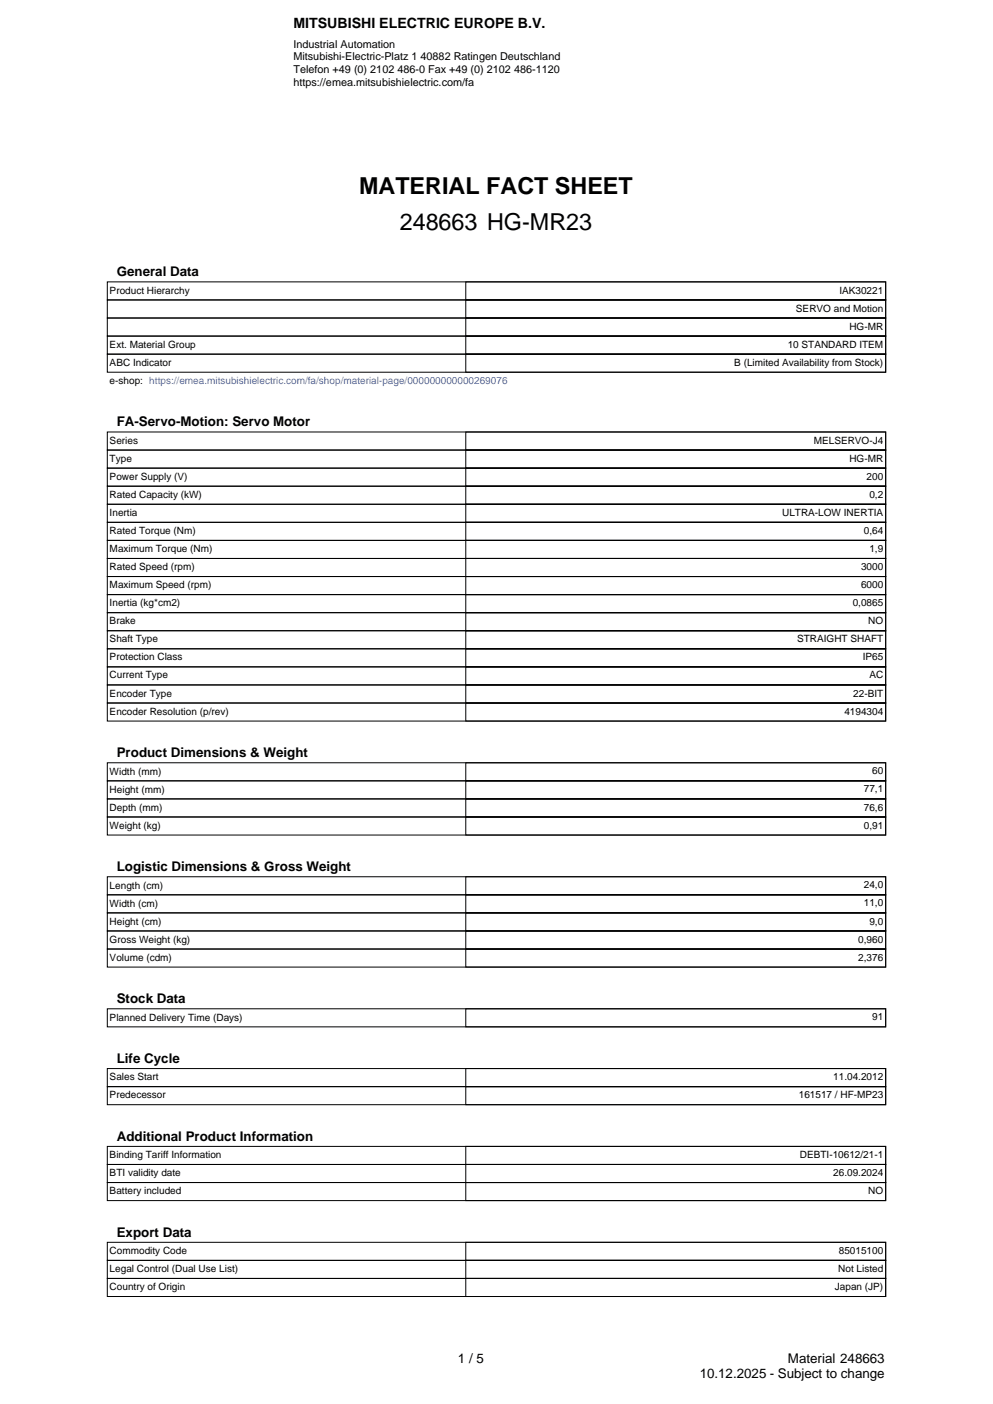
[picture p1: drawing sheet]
<svg xmlns="http://www.w3.org/2000/svg" width="210mm" height="297mm" viewBox="0 0 210 297" stroke-linecap="round" stroke-linejoin="round" font-family="sans-serif">
<defs><g id="words">
<g font-size="4.9">
<text x="75.9" y="41">MATERIAL FACT SHEET</text>
<text x="84.5" y="48.6">248663 HG-MR23</text>
</g>
<text font-size="3" x="62.1" y="6">MITSUBISHI ELECTRIC EUROPE B.V.</text>
<g font-size="2.8">
<text x="24.7" y="58.4">General Data</text>
<text x="24.7" y="90.2">FA-Servo-Motion: Servo Motor</text>
<text x="24.7" y="160.2">Product Dimensions &amp; Weight</text>
<text x="24.7" y="184.3">Logistic Dimensions &amp; Gross Weight</text>
<text x="24.7" y="212.2">Stock Data</text>
<text x="24.7" y="224.9">Life Cycle</text>
<text x="24.7" y="241.3">Additional Product Information</text>
<text x="24.7" y="261.6">Export Data</text>
<text x="96.8" y="288.3">1 / 5</text>
<text x="148" y="291.4">10.12.2025 - Subject to change</text>
<text x="166.6" y="288.3">Material 248663</text>
</g>
<g font-size="2.3">
<text x="62.1" y="10">Industrial Automation</text>
<text x="62.1" y="12.7">Mitsubishi-Electric-Platz 1 40882 Ratingen Deutschland</text>
<text x="62.1" y="15.4">Telefon +49 (0) 2102 486-0 Fax +49 (0) 2102 486-1120</text>
<text x="62.1" y="18.1">https://emea.mitsubishielectric.com/fa</text>
</g>
<g font-size="2.1">
<text x="23.2" y="62.1">Product Hierarchy</text>
<text x="168.3" y="65.9">SERVO and Motion</text>
<text x="177.5" y="62.1">IAK30221</text>
<text x="179.6" y="69.7">HG-MR</text>
<text x="23.2" y="73.6">Ext. Material Group</text>
<text x="23.2" y="77.4">ABC Indicator</text>
<text x="155.3" y="77.4">B (Limited Availability from Stock)</text>
<text x="166.6" y="73.6">10 STANDARD ITEM</text>
<text x="23.2" y="81.2">e-shop: https://emea.mitsubishielectric.com/fa/shop/material-page/000000000000269076</text>
<text x="23.2" y="93.8">Series</text>
<text x="172.1" y="93.8">MELSERVO-J4</text>
<text x="23.2" y="97.7">Type</text>
<text x="23.2" y="101.5">Power Supply (V)</text>
<text x="179.6" y="97.7">HG-MR</text>
<text x="183.3" y="101.5">200</text>
<text x="23.2" y="105.3">Rated Capacity (kW)</text>
<text x="183.9" y="105.3">0,2</text>
<text x="23.2" y="109.1">Inertia</text>
<text x="23.2" y="113">Rated Torque (Nm)</text>
<text x="165.4" y="109.1">ULTRA-LOW INERTIA</text>
<text x="182.7" y="113">0,64</text>
<text x="23.2" y="116.8">Maximum Torque (Nm)</text>
<text x="183.9" y="116.8">1,9</text>
<text x="23.2" y="120.6">Rated Speed (rpm)</text>
<text x="23.2" y="124.5">Maximum Speed (rpm)</text>
<text x="182.1" y="120.6">3000</text>
<text x="182.1" y="124.4">6000</text>
<text x="23.2" y="128.3">Inertia (kg*cm2)</text>
<text x="180.3" y="128.2">0,0865</text>
<text x="23.2" y="132.1">Brake</text>
<text x="23.2" y="135.9">Shaft Type</text>
<text x="168.6" y="135.9">STRAIGHT SHAFT</text>
<text x="183.6" y="132.1">NO</text>
<text x="23.2" y="139.7">Protection Class</text>
<text x="23.2" y="143.5">Current Type</text>
<text x="182.5" y="139.7">IP65</text>
<text x="183.9" y="143.5">AC</text>
<text x="23.2" y="147.3">Encoder Type</text>
<text x="180.5" y="147.3">22-BIT</text>
<text x="23.2" y="151.2">Encoder Resolution (p/rev)</text>
<text x="178.6" y="151.2">4194304</text>
<text x="23.2" y="163.9">Width (mm)</text>
<text x="23.2" y="167.7">Height (mm)</text>
<text x="182.7" y="167.6">77,1</text>
<text x="184.5" y="163.8">60</text>
<text x="23.2" y="171.5">Depth (mm)</text>
<text x="182.7" y="171.5">76,6</text>
<text x="23.2" y="175.3">Weight (kg)</text>
<text x="182.7" y="175.3">0,91</text>
<text x="23.2" y="188">Length (cm)</text>
<text x="23.2" y="191.8">Width (cm)</text>
<text x="182.7" y="187.9">24,0</text>
<text x="182.7" y="191.7">11,0</text>
<text x="23.2" y="195.6">Height (cm)</text>
<text x="183.9" y="195.6">9,0</text>
<text x="23.2" y="199.4">Gross Weight (kg)</text>
<text x="23.2" y="203.3">Volume (cdm)</text>
<text x="181.5" y="199.4">0,960</text>
<text x="181.5" y="203.2">2,376</text>
<text x="23.2" y="215.9">Planned Delivery Time (Days)</text>
<text x="184.5" y="215.9">91</text>
<text x="23.2" y="228.5">Sales Start</text>
<text x="23.2" y="232.3">Predecessor</text>
<text x="168.9" y="232.3">161517 / HF-MP23</text>
<text x="176.2" y="228.5">11.04.2012</text>
<text x="23.2" y="245">Binding Tariff Information</text>
<text x="169.2" y="245">DEBTI-10612/21-1</text>
<text x="23.2" y="248.8">BTI validity date</text>
<text x="176.2" y="248.8">26.09.2024</text>
<text x="23.2" y="252.6">Battery included</text>
<text x="183.6" y="252.6">NO</text>
<text x="23.2" y="265.3">Commodity Code</text>
<text x="23.2" y="269.1">Legal Control (Dual Use List)</text>
<text x="177.3" y="269.1">Not Listed</text>
<text x="177.4" y="265.3">85015100</text>
<text x="23.2" y="272.9">Country of Origin</text>
<text x="176.6" y="272.9">Japan (JP)</text>
</g>
</g></defs>
<g fill="none" stroke="#000" stroke-width=".21">
<path d="M22.7 59.6h164.6v3.8h-164.6zM98.5 59.6h88.8v3.8h-88.8zM22.7 63.4h164.6v3.9h-164.6zM22.7 67.3h164.6v3.8h-164.6zM22.7 71.1h164.6v3.8h-164.6zM22.7 74.9h164.6v3.8h-164.6zM98.5 63.4h88.8v3.9h-88.8zM98.5 67.3h88.8v3.8h-88.8zM98.5 71.1h88.8v3.8h-88.8zM98.5 74.9h88.8v3.8h-88.8zM22.7 91.4h164.6v3.8h-164.6zM22.7 95.2h164.6v3.8h-164.6z"/>
<path d="M22.7 99h164.6v3.8h-164.6zM98.5 91.4h88.8v3.8h-88.8zM98.5 95.2h88.8v3.8h-88.8zM98.5 99h88.8v3.8h-88.8zM22.7 102.8h164.6v3.9h-164.6zM22.7 106.7h164.6v3.8h-164.6zM22.7 110.5h164.6v3.8h-164.6zM22.7 114.3h164.6v3.8h-164.6zM22.7 118.1h164.6v3.9h-164.6zM98.5 102.8h88.8v3.9h-88.8zM98.5 106.7h88.8v3.8h-88.8zM98.5 110.5h88.8v3.8h-88.8z"/>
<path d="M98.5 114.3h88.8v3.8h-88.8zM98.5 118.1h88.8v3.9h-88.8zM22.7 122h164.6v3.8h-164.6zM22.7 125.8h164.6v3.8h-164.6zM22.7 129.6h164.6v3.8h-164.6zM22.7 133.4h164.6v3.8h-164.6zM22.7 137.2h164.6v3.9h-164.6zM98.5 122h88.8v3.8h-88.8zM98.5 125.8h88.8v3.8h-88.8zM98.5 129.6h88.8v3.8h-88.8zM98.5 133.4h88.8v3.8h-88.8zM98.5 137.2h88.8v3.9h-88.8z"/>
<path d="M22.7 141.1h164.6v3.8h-164.6zM22.7 144.9h164.6v3.8h-164.6zM22.7 148.7h164.6v3.8h-164.6zM98.5 141.1h88.8v3.8h-88.8zM98.5 144.9h88.8v3.8h-88.8zM98.5 148.7h88.8v3.8h-88.8zM22.7 161.4h164.6v3.8h-164.6zM22.7 165.2h164.6v3.8h-164.6zM22.7 169h164.6v3.8h-164.6zM22.7 172.8h164.6v3.8h-164.6zM98.5 161.4h88.8v3.8h-88.8zM98.5 165.2h88.8v3.8h-88.8z"/>
<path d="M98.5 169h88.8v3.8h-88.8zM98.5 172.8h88.8v3.8h-88.8zM22.7 185.5h164.6v3.8h-164.6zM22.7 189.3h164.6v3.8h-164.6zM22.7 193.1h164.6v3.8h-164.6zM22.7 196.9h164.6v3.9h-164.6zM98.5 185.5h88.8v3.8h-88.8zM98.5 189.3h88.8v3.8h-88.8zM98.5 193.1h88.8v3.8h-88.8zM98.5 196.9h88.8v3.9h-88.8zM22.7 200.8h164.6v3.8h-164.6zM22.7 213.4h164.6v3.8h-164.6z"/>
<path d="M98.5 200.8h88.8v3.8h-88.8zM98.5 213.4h88.8v3.8h-88.8zM22.7 226h164.6v3.9h-164.6zM22.7 229.9h164.6v3.8h-164.6zM98.5 226h88.8v3.9h-88.8zM98.5 229.9h88.8v3.8h-88.8zM22.7 242.5h164.6v3.8h-164.6zM22.7 246.3h164.6v3.9h-164.6zM22.7 250.2h164.6v3.8h-164.6zM98.5 242.5h88.8v3.8h-88.8zM98.5 246.3h88.8v3.9h-88.8zM98.5 250.2h88.8v3.8h-88.8z"/>
<path d="M22.7 262.8h164.6v3.8h-164.6zM22.7 266.6h164.6v3.8h-164.6zM22.7 270.4h164.6v3.9h-164.6zM98.5 262.8h88.8v3.8h-88.8zM98.5 266.6h88.8v3.8h-88.8zM98.5 270.4h88.8v3.9h-88.8z"/>
</g>
<use href="#words"/>
</svg>
